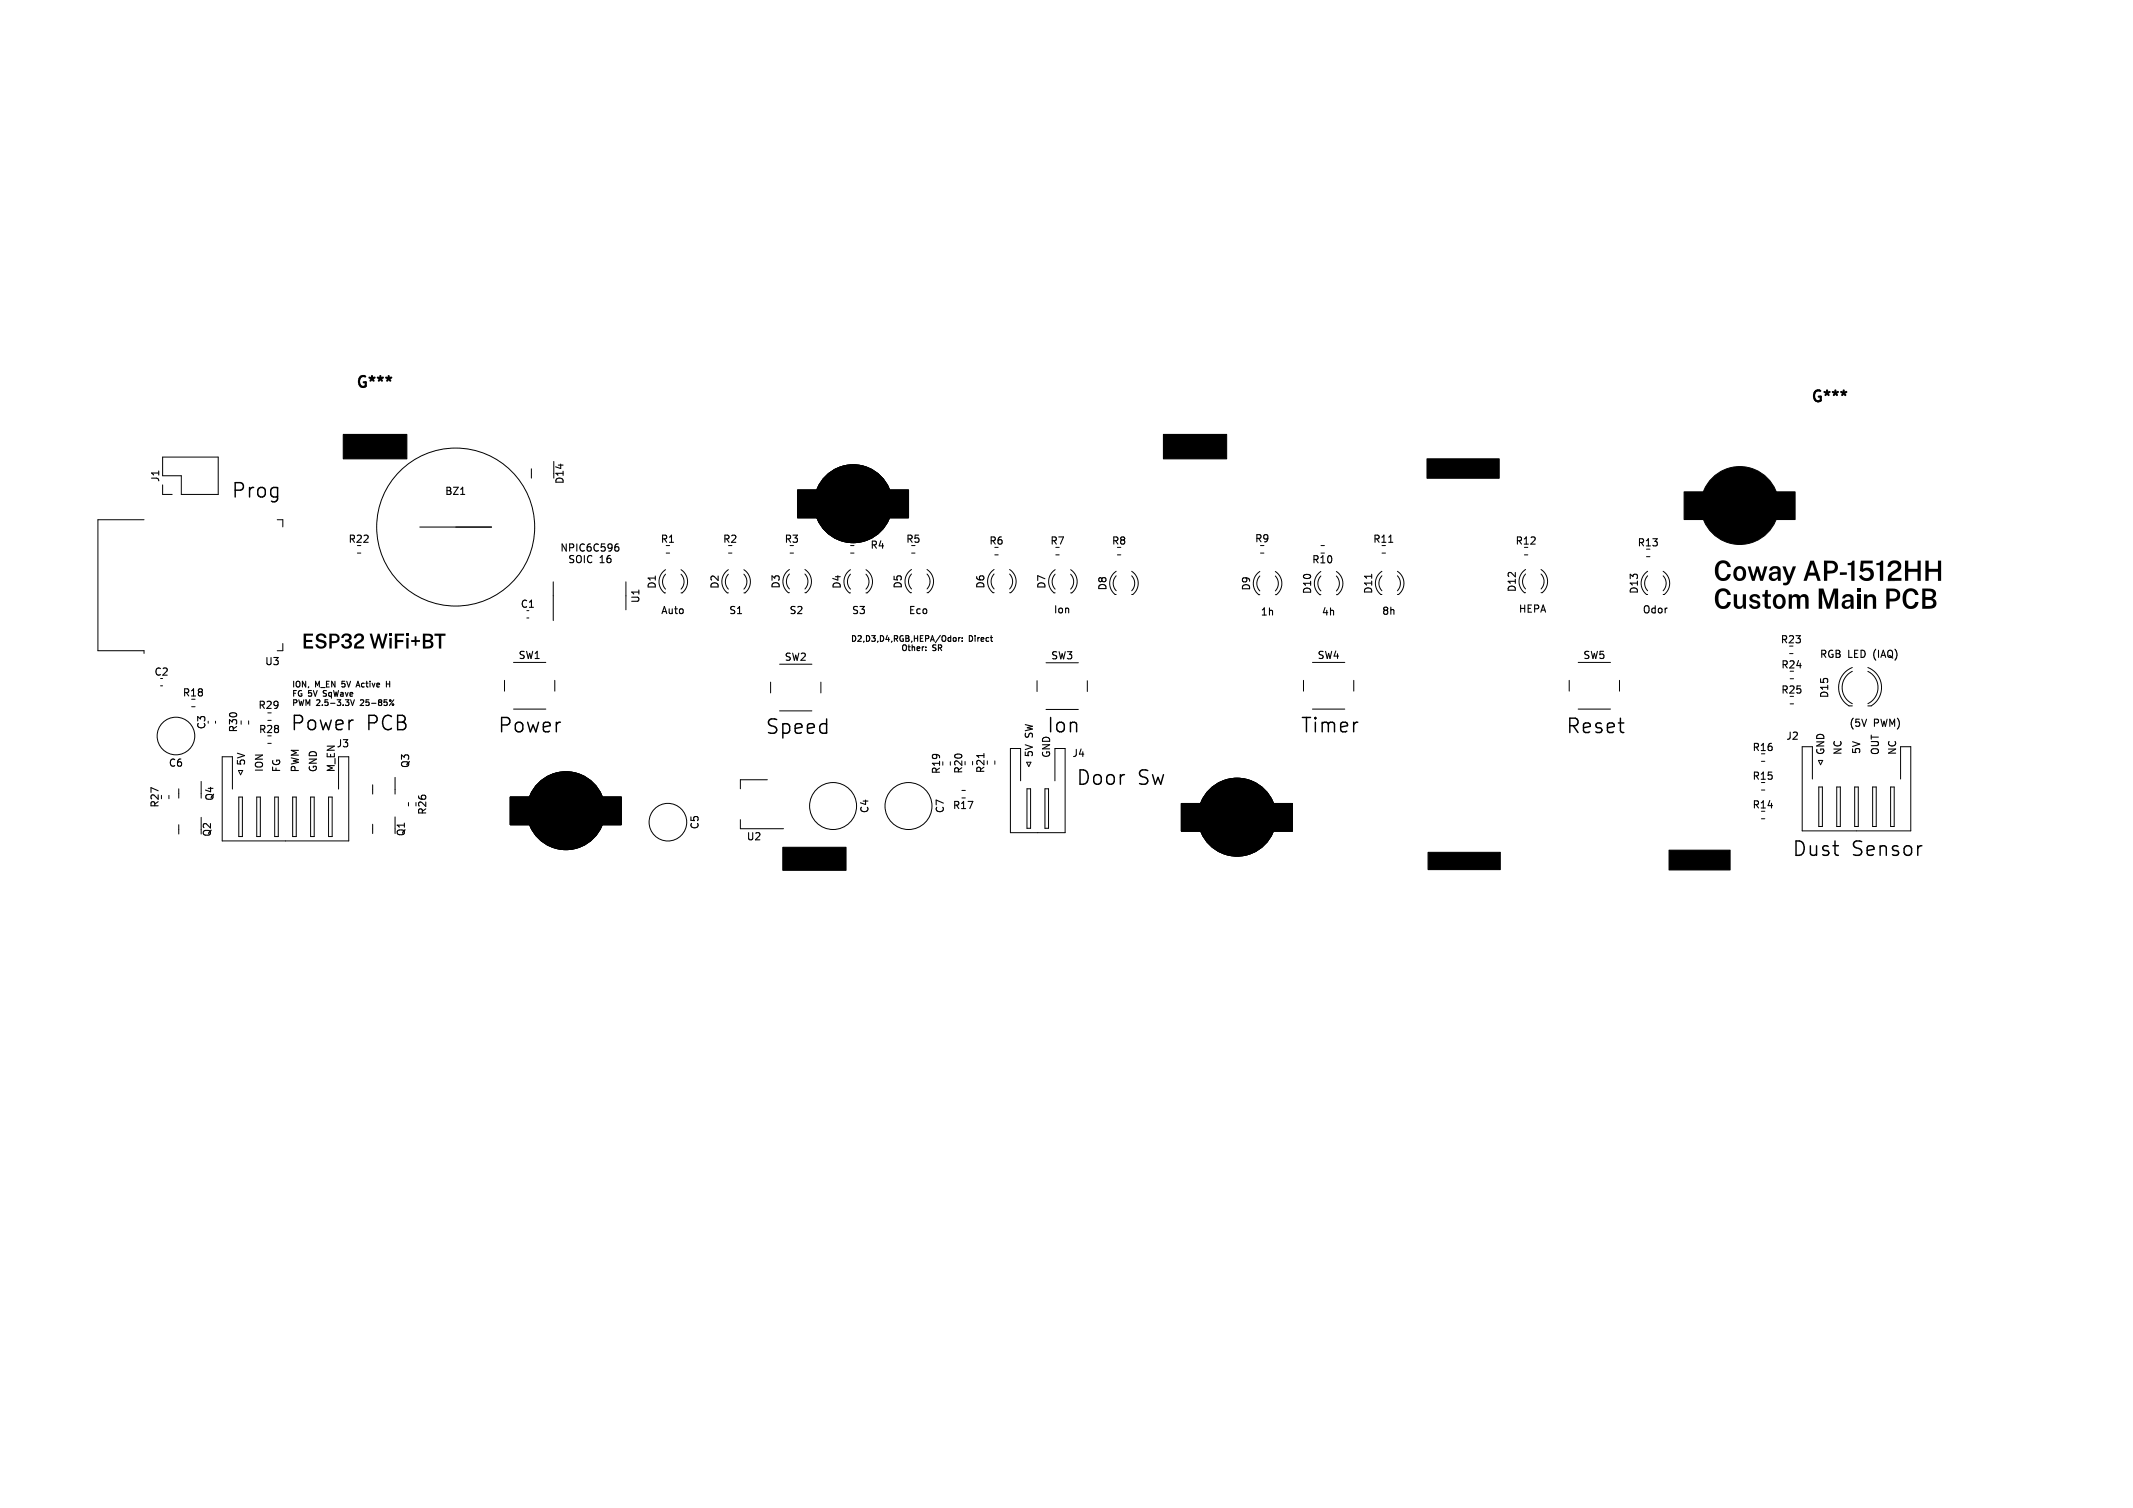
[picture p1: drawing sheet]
<svg xmlns="http://www.w3.org/2000/svg" width="297mm" height="210mm" viewBox="0 0 297 210" stroke-linecap="round" stroke-linejoin="round" font-family="sans-serif">
<defs><g id="words">
<g font-size="2.8">
<text x="32.2" y="69.6">Prog</text>
<text x="40.4" y="102">Power</text>
<text x="51" y="102">PCB</text>
<text x="69.3" y="102.3">Power</text>
<text x="106.5" y="102.5">Speed</text>
<text x="145.7" y="102.3">Ion</text>
<text x="181.1" y="102.3">Timer</text>
<text x="218" y="102.4">Reset</text>
<text x="149.8" y="109.6">Door</text>
<text x="158.4" y="109.6">Sw</text>
<text x="249.5" y="119.5">Dust</text>
<text x="257.8" y="119.5">Sensor</text>
</g>
<g font-size="2.1">
<text x="49.4" y="54.4">G***</text>
<text x="252" y="56.4">G***</text>
</g>
<g font-size="1.4">
<text x="22.4" y="67.2" transform="rotate(-90 22.4 67.2)">J1</text>
<text x="61.9" y="69.1">BZ1</text>
<text x="78.7" y="67.5" transform="rotate(-90 78.7 67.5)">D14</text>
<text x="48.4" y="75.8">R22</text>
<text x="77.9" y="77">NPIC6C596</text>
<text x="91.9" y="75.8">R1</text>
<text x="100.6" y="75.8">R2</text>
<text x="109.1" y="75.8">R3</text>
<text x="121.1" y="76.6">R4</text>
<text x="126.1" y="75.8">R5</text>
<text x="137.6" y="76">R6</text>
<text x="146.1" y="76">R7</text>
<text x="154.7" y="76">R8</text>
<text x="174.6" y="75.7">R9</text>
<text x="191.1" y="75.8">R11</text>
<text x="210.9" y="76">R12</text>
<text x="227.9" y="76.3">R13</text>
<text x="79" y="78.6">SOIC</text>
<text x="83.5" y="78.6">16</text>
<text x="91.5" y="82.1" transform="rotate(-90 91.5 82.1)">D1</text>
<text x="100.3" y="82.1" transform="rotate(-90 100.3 82.1)">D2</text>
<text x="108.8" y="82.1" transform="rotate(-90 108.8 82.1)">D3</text>
<text x="117.3" y="82.1" transform="rotate(-90 117.3 82.1)">D4</text>
<text x="125.8" y="82.1" transform="rotate(-90 125.8 82.1)">D5</text>
<text x="137.3" y="82.1" transform="rotate(-90 137.3 82.1)">D6</text>
<text x="145.8" y="82.1" transform="rotate(-90 145.8 82.1)">D7</text>
<text x="154.3" y="82.3" transform="rotate(-90 154.3 82.3)">D8</text>
<text x="174.3" y="82.4" transform="rotate(-90 174.3 82.4)">D9</text>
<text x="182.6" y="78.7">R10</text>
<text x="182.8" y="82.8" transform="rotate(-90 182.8 82.8)">D10</text>
<text x="191.3" y="82.8" transform="rotate(-90 191.3 82.8)">D11</text>
<text x="211.3" y="82.6" transform="rotate(-90 211.3 82.6)">D12</text>
<text x="228.3" y="82.8" transform="rotate(-90 228.3 82.8)">D13</text>
<text x="72.4" y="84.8">C1</text>
<text x="89.2" y="84.1" transform="rotate(-90 89.2 84.1)">U1</text>
<text x="92" y="85.7">Auto</text>
<text x="101.4" y="85.7">S1</text>
<text x="109.8" y="85.7">S2</text>
<text x="118.5" y="85.7">S3</text>
<text x="126.4" y="85.7">Eco</text>
<text x="146.6" y="85.6">Ion</text>
<text x="175.4" y="85.9">1h</text>
<text x="183.9" y="85.9">4h</text>
<text x="192.3" y="85.8">8h</text>
<text x="211.4" y="85.5">HEPA</text>
<text x="228.6" y="85.6">Odor</text>
<text x="247.8" y="89.8">R23</text>
<text x="21.4" y="94.3">C2</text>
<text x="36.8" y="92.8">U3</text>
<text x="72.1" y="92">SW1</text>
<text x="109.2" y="92.2">SW2</text>
<text x="146.3" y="92">SW3</text>
<text x="183.4" y="92">SW4</text>
<text x="220.4" y="92">SW5</text>
<text x="247.9" y="93.3">R24</text>
<text x="253.3" y="91.8">RGB</text>
<text x="257.3" y="91.8">LED</text>
<text x="261" y="91.8">(IAQ)</text>
<text x="25.3" y="97.2">R18</text>
<text x="28.8" y="101.7" transform="rotate(-90 28.8 101.7)">C3</text>
<text x="35.9" y="98.9">R29</text>
<text x="247.9" y="96.8">R25</text>
<text x="254.8" y="97.3" transform="rotate(-90 254.8 97.3)">D15</text>
<text x="257.4" y="101.4">(5V</text>
<text x="260.9" y="101.4">PWM)</text>
<text x="23.4" y="107">C6</text>
<text x="33.2" y="102.1" transform="rotate(-90 33.2 102.1)">R30</text>
<text x="34.3" y="106.7" transform="rotate(-90 34.3 106.7)">5V</text>
<text x="35.9" y="102.3">R28</text>
<text x="36.8" y="107.6" transform="rotate(-90 36.8 107.6)">ION</text>
<text x="39.2" y="107.7" transform="rotate(-90 39.2 107.7)">FG</text>
<text x="41.8" y="107.7" transform="rotate(-90 41.8 107.7)">PWM</text>
<text x="44.3" y="107.6" transform="rotate(-90 44.3 107.6)">GND</text>
<text x="46.8" y="104.3">J3</text>
<text x="46.8" y="107.7" transform="rotate(-90 46.8 107.7)">M_EN</text>
<text x="57.2" y="107.1" transform="rotate(-90 57.2 107.1)">Q3</text>
<text x="131.1" y="107.9" transform="rotate(-90 131.1 107.9)">R19</text>
<text x="134.2" y="107.9" transform="rotate(-90 134.2 107.9)">R20</text>
<text x="137.3" y="107.8" transform="rotate(-90 137.3 107.8)">R21</text>
<text x="144" y="105.6" transform="rotate(-90 144 105.6)">5V</text>
<text x="144" y="102.7" transform="rotate(-90 144 102.7)">SW</text>
<text x="146.4" y="105.6" transform="rotate(-90 146.4 105.6)">GND</text>
<text x="149.2" y="105.6">J4</text>
<text x="243.9" y="104.8">R16</text>
<text x="248.6" y="103.2">J2</text>
<text x="254.2" y="105.2" transform="rotate(-90 254.2 105.2)">GND</text>
<text x="256.6" y="105.2" transform="rotate(-90 256.6 105.2)">NC</text>
<text x="259.2" y="105.1" transform="rotate(-90 259.2 105.1)">5V</text>
<text x="261.8" y="105.3" transform="rotate(-90 261.8 105.3)">OUT</text>
<text x="264.2" y="105.2" transform="rotate(-90 264.2 105.2)">NC</text>
<text x="22.3" y="112.6" transform="rotate(-90 22.3 112.6)">R27</text>
<text x="29.9" y="111.6" transform="rotate(-90 29.9 111.6)">Q4</text>
<text x="59.6" y="113.6" transform="rotate(-90 59.6 113.6)">R26</text>
<text x="121.1" y="113.4" transform="rotate(-90 121.1 113.4)">C4</text>
<text x="131.6" y="113.4" transform="rotate(-90 131.6 113.4)">C7</text>
<text x="132.6" y="112.9">R17</text>
<text x="243.9" y="112.8">R14</text>
<text x="243.9" y="108.8">R15</text>
<text x="29.6" y="116.6" transform="rotate(-90 29.6 116.6)">Q2</text>
<text x="56.6" y="116.6" transform="rotate(-90 56.6 116.6)">Q1</text>
<text x="97.5" y="115.6" transform="rotate(-90 97.5 115.6)">C5</text>
<text x="103.9" y="117.2">U2</text>
</g>
<g font-size="1.1">
<text x="118.4" y="89.6">D2,D3,D4,RGB,HEPA/Odor:</text>
<text x="134.9" y="89.6">Direct</text>
<text x="40.6" y="95.9">ION,</text>
<text x="43.9" y="95.9">M_EN</text>
<text x="47.9" y="95.9">5V</text>
<text x="50.3" y="95.9">Active</text>
<text x="125.4" y="90.9">Other:</text>
<text x="129.9" y="90.9">SR</text>
<text x="40.6" y="97.2">FG</text>
<text x="40.6" y="98.5">PWM</text>
<text x="43" y="97.2">5V</text>
<text x="44.1" y="98.5">2.5-3.3V</text>
<text x="45.3" y="97.2">SqWave</text>
<text x="50.5" y="98.5">25-85%</text>
</g>
</g></defs>
<path d="M47.8 60.5h8.8v3.4h-8.8zM111.1 68.3h15.4v3.8h-15.4zM162 60.5h8.8v3.4h-8.8zM198.7 63.9h10v2.7h-10zM234.5 68.5h15.4v3.9h-15.4zM71 111h15.5v3.8h-15.5zM109 118h8.8v3.2h-8.8zM164.5 111.9h15.5v3.9h-15.5zM198.8 118.7h10.1v2.4h-10.1zM232.4 118.4h8.5v2.8h-8.5z" fill="#000" stroke="#000" stroke-width=".15"/>
<g fill="#000" stroke="#000" stroke-width=".14">
<circle cx="118.8" cy="70.1" r="5.4"/>
<circle cx="242.2" cy="70.4" r="5.4"/>
<circle cx="78.8" cy="112.9" r="5.4"/>
<circle cx="172.2" cy="113.8" r="5.4"/>
</g>
<g fill="none" stroke="#000" stroke-width=".15">
<path d="M64.1 68.9h.6M85.7 76.2l.3-.1 .2 .2-.1 .4h-.4M86.1 75.7l-.4 .1M191 80v.5M193.4 75.5h.5M48.8 97.5l.3 .8 .2-.8M49.6 95.7l.2-.8 .3 .8M49.7 95.4h.3M50.6 97.8l-.5 .5h.5M53.8 94.9v.8M53.8 95.3h.5M54.3 94.9v.8"/>
<path d="M54.6 98.1h.2l-.2 .1M54.8 97.5l-.6 .8M128.9 90.5v.1M128.9 90.1v.1M132.8 88.9l.1-.1 .2 .1v.4l-.3-.1zM133.5 88.8v.5M133.7 88.8l-.2 .1M134 89.2v.1M134 88.8v.1M137.9 88.8h.3M138.1 89.3h.1M137 104.9v.6"/>
</g>
<path d="M267.4 117.8h.2" fill="none" stroke="#000" stroke-width=".2"/>
<path d="M54.5 52.6l-.4 .1 .2 .3M257.1 54.6l-.4 .1 .2 .3" fill="none" stroke="#000" stroke-width=".3"/>
<g fill="none" stroke="#000" stroke-width=".14">
<path d="M20.1 72.4h-6.5v18.2h6.5v.4M22.6 63.7h7.8v5.2h-5.2v-2.6h-2.6zM22.6 67.5v1.4h1.4M38.6 72.4h.8v1M49.8 77h.4M58.4 73.4h10M74 65.3v1.3M77.1 64.3v2.3M92.7 80a1.5 1.5 0 0 0 0 2M92.7 79.3a1.99 1.99 0 0 0-.2 3.3h.2M92.8 77h.4M94.8 79.3a1.99 1.99 0 0 1 .2 3.3h-.2"/>
<path d="M94.8 80a1.5 1.5 0 0 1 0 2M101.4 80a1.5 1.5 0 0 0 0 2M101.4 79.3a1.99 1.99 0 0 0-.1 3.3h.1M101.4 77h.5M103.6 79.3a1.99 1.99 0 0 1 .1 3.3h-.1M103.6 80a1.5 1.5 0 0 1 0 2M109.9 79.9a1.5 1.5 0 0 0 0 2.1M109.9 79.3a1.99 1.99 0 0 0-.1 3.2h.1M110 77h.5M112.1 79.3a1.99 1.99 0 0 1 .1 3.2h-.1M112.1 79.9a1.5 1.5 0 0 1 0 2.1M118.4 80a1.5 1.5 0 0 0 0 2"/>
<path d="M118.4 79.3a1.99 1.99 0 0 0-.1 3.3h.1M118.4 77h.5M118.4 76h.5M120.6 79.3a1.99 1.99 0 0 1 .1 3.3h-.1M120.6 80a1.5 1.5 0 0 1 0 2M126.9 79.9a1.5 1.5 0 0 0 0 2.1M126.9 79.3a1.99 1.99 0 0 0-.1 3.2h.1M126.9 77h.5M129.1 79.3a1.99 1.99 0 0 1 .1 3.2h-.1M129.1 79.9a1.5 1.5 0 0 1 0 2.1M138.4 79.9a1.5 1.5 0 0 0 0 2.1M138.4 79.3a1.99 1.99 0 0 0-.1 3.2h.1"/>
<path d="M138.5 77.3h.5M140.6 79.3a1.99 1.99 0 0 1 .1 3.2h-.1M140.6 79.9a1.5 1.5 0 0 1 0 2.1M146.9 80a1.5 1.5 0 0 0 0 2M146.9 79.3a1.99 1.99 0 0 0-.1 3.3h.1M147 77.3h.5M149.1 79.3a1.99 1.99 0 0 1 .1 3.3h-.1M149.1 80a1.5 1.5 0 0 1 0 2M155.4 79.6a1.99 1.99 0 0 0-.1 3.2h.1M155.6 77.3h.5M157.6 79.6a1.99 1.99 0 0 1 .1 3.2h-.1M175.4 79.6a1.99 1.99 0 0 0-.1 3.2h.1"/>
<path d="M175.5 77h.5M177.6 79.6a1.99 1.99 0 0 1 .1 3.2h-.1M183.9 79.6a1.99 1.99 0 0 0-.1 3.2h.1M183.9 77h.5M183.9 76h.5M186.1 79.6a1.99 1.99 0 0 1 .1 3.2h-.1M192.4 79.6a1.99 1.99 0 0 0-.1 3.2h.1M192.4 77h.5M194.6 79.6a1.99 1.99 0 0 1 .1 3.2h-.1M212.3 77.3h.4M212.4 79.9a1.5 1.5 0 0 0 0 2.1M212.4 79.3a1.99 1.99 0 0 0-.1 3.2h.1"/>
<path d="M214.6 79.3a1.99 1.99 0 0 1 .1 3.2h-.1M214.6 79.9a1.5 1.5 0 0 1 0 2.1M229.3 77.5h.4M229.4 79.6a1.99 1.99 0 0 0-.1 3.2h.1M231.6 79.6a1.99 1.99 0 0 1 .1 3.2h-.1M22.4 95.5h.2M26.7 98.4h.5M39.4 89.6v1h-.8M70.3 94.7v1.6M71.5 98.8h4.5M71.5 92.3h4.5M73.4 86.1h.2"/>
<path d="M77 81v5.4M77.3 94.7v1.6M87.2 81v3.9M107.3 95v1.5M108.5 99h4.6M108.5 92.5h4.6M114.3 95v1.5M144.4 94.8v1.5M145.6 98.8h4.6M145.6 92.3h4.6M151.4 94.8v1.5M155.4 80.2a1.5 1.5 0 0 0 0 2.1"/>
<path d="M157.6 80.2a1.5 1.5 0 0 1 0 2.1M175.4 80.2a1.5 1.5 0 0 0 0 2.1M177.6 80.2a1.5 1.5 0 0 1 0 2.1M181.5 94.7v1.6M182.7 98.8h4.6M182.7 92.3h4.6M183.9 80.2a1.5 1.5 0 0 0 0 2.1M186.1 80.2a1.5 1.5 0 0 1 0 2.1M188.5 94.7v1.6M192.4 80.2a1.5 1.5 0 0 0 0 2.1M194.6 80.2a1.5 1.5 0 0 1 0 2.1M218.5 94.7v1.6"/>
<path d="M219.7 98.8h4.5M219.7 92.3h4.5M225.5 94.7v1.6M229.4 80.2a1.5 1.5 0 0 0 0 2.1M231.6 80.2a1.5 1.5 0 0 1 0 2.1M249.2 91h.5M249.3 94.5h.4M249.3 98h.4M257.9 93a2.99 2.99 0 0 0-1.9 2.5 2.99 2.99 0 0 0 1.5 2.8h.4M257.9 93.5a2.5 2.5 0 0 0-1.4 2.2 2.5 2.5 0 0 0 1.4 2.3M260.1 93.5a2.5 2.5 0 0 1 1.4 2.2 2.5 2.5 0 0 1-1.4 2.3M260.1 93a2.99 2.99 0 0 1 1.9 2.5 2.99 2.99 0 0 1-1.5 2.8h-.4"/>
<path d="M23.5 110.8v.4M24.9 109.8v1.3M24.9 114.8v1.3M28 108.8v2.3M28 113.8v2.3M30 100.4v.3M32.4 109.9v-4.5h-1.5v11.7h17.7v-11.7h-1.5v4.5M33.2 107.3h.6l-.3 .6zM33.3 111h.4v5.5h-.4zM34.6 100.4v.5M35.7 111h.6v5.5h-.6zM37.3 100.3h.5"/>
<path d="M37.3 103.5h.5M38.3 111h.4v5.5h-.4zM40.7 111h.6v5.5h-.6zM43.3 111h.4v5.5h-.4zM45.7 111h.6v5.5h-.6zM51.9 109.3v1.3M51.9 114.8v1.3M55 108.3v2.3M55 113.8v2.3M56.9 111.8v.4M57.9 111.8v.4M103.1 114.1v1.3h6"/>
<path d="M106.8 108.6h-3.7v1.2M132.3 106.1v.5M133.9 110.1h.5M133.9 111.1h.5M135.4 106v.5M138.5 106v.4M142.1 108.7v-4.5h-1.4v11.8h7.6v-11.8h-1.4v4.5M142.9 106.1h.6l-.3 .7zM143 109.8h.5v5.6h-.5zM145.5 109.8h.5v5.6h-.5zM245.3 106h.4M245.3 114h.4"/>
<path d="M245.3 110h.4M252.4 108.5v-4.5h-1.5v11.7h15.2v-11.7h-1.5v4.5M253.2 105.9h.6l-.3 .6zM253.2 109.6h.6v5.5h-.6zM255.8 109.6h.5v5.5h-.5zM258.2 109.6h.5v5.5h-.5zM260.7 109.6h.5v5.5h-.5zM263.3 109.6h.5v5.5h-.5z"/>
<circle cx="63.4" cy="73.4" r="11"/>
<circle cx="24.5" cy="102.5" r="2.62"/>
<circle cx="93" cy="114.5" r="2.62"/>
<circle cx="116" cy="112.2" r="3.3"/>
<circle cx="126.5" cy="112.2" r="3.3"/>
</g>
<g fill="#000">
<path d="M239.1 78.4a1.08 1.08 0 0 1 1.2-.3 1.08 1.08 0 0 1 .7 .9h-.4a.66 .66 0 0 0-.8-.6 .66 .66 0 0 0-.5 .8 .99 .99 0 0 0 .6 1.3l.5-.2 .1-.3 .5-.1a1.12 1.12 0 0 1-1.3 1 1.12 1.12 0 0 1-.9-1.3v-.6zM241.6 79.1a.93 .93 0 0 1 1.2-.1 .93 .93 0 0 1 .3 1.1 .89 .89 0 0 1-1 .8 .89 .89 0 0 1-.7-1h.4a.46 .46 0 0 0 .2 .6 .46 .46 0 0 0 .6-.2 .7 .7 0 0 0-.4-1.1l-.3 .2-.1 .5h-.4zM243.4 78.9h.4l.4 1.3 .3-1.1a.24 .24 0 0 1 .1-.2 .24 .24 0 0 1 .3 .1l.4 1.2 .4-1.3h.4l-.5 1.7a.26 .26 0 0 1-.3 .3h-.2l-.4-1.3-.3 .8a.36 .36 0 0 1-.1 .4 .36 .36 0 0 1-.3 .1zM246.6 79a.84 .84 0 0 1 1-.1 .84 .84 0 0 1 .3 1v1h-.1a.23 .23 0 0 1-.3-.3 .67 .67 0 0 1-.7 .3 .67 .67 0 0 1-.5-.6h.4a.45 .45 0 0 0 .6 .2 .45 .45 0 0 0 .2-.6l-.7 .1-.1 .3h-.4a.94 .94 0 0 1 1.2-.7 .39 .39 0 0 0-.3-.4 .39 .39 0 0 0-.5 .3l-.3-.1zM248.2 78.9h.4l.5 1.3 .5-1.3h.5l-.7 1.7a1 1 0 0 1-1 .9h-.1v-.3h.2a.42 .42 0 0 0 .4-.3 .42 .42 0 0 0-.1-.5zM252.1 78.1h.5l.9 2.8h-.4l-.3-.7h-1l-.2 .7h-.5l.4-1.2h1.2l-.4-1.1-.4 1.1h-.4zM254 78.1h.6a.95 .95 0 0 1 1.2 .4 .95 .95 0 0 1-.2 1.2l-.4 .1-.8 .1v1h-.4v-2.5h.4v1.1h.4a.55 .55 0 0 0 .7-.6 .55 .55 0 0 0-.8-.5h-.7zM259.1 78.1h1.7v.4h-1.3l-.1 .7a.97 .97 0 0 1 1.6 .7 .97 .97 0 0 1-1.4 1 .93 .93 0 0 1-.7-.7 .28 .28 0 0 1 .3-.1 .28 .28 0 0 1 .2 .2 .58 .58 0 0 0 .9 .1 .58 .58 0 0 0-.1-.9 .58 .58 0 0 0-.8 .2l-.2-.1a.25 .25 0 0 1-.2-.1 .25 .25 0 0 1 0-.3zM263.1 78.3a.96 .96 0 0 1 1.6 .5 1.05 1.05 0 0 1-.8 1.1 .66 .66 0 0 0-.5 .6h1.4v.4h-1.9v-.5a1.59 1.59 0 0 1 1.1-1.1 .47 .47 0 0 0 .1-.8 .47 .47 0 0 0-.7 .1l-.2 .3h-.4l.1-.3zM265.3 78.1h.4v1.1h1.3v-1.1h.4v2.8h-.4v-1.3h-1.3v1.3h-.4zM268.1 78.1h.5v1.1h1.2v-1.1h.5v2.8h-.5v-1.3h-1.2l-.1 1.3h-.4zM42.3 88.2h1.3v.3h-1v.6h.9v.3h-.9v.6h1v.3h-.8a.37 .37 0 0 1-.5-.1z"/>
<path d="M44.2 88.4a.78 .78 0 0 1 1.2 .4h-.3a.38 .38 0 0 0-.4-.3 .38 .38 0 0 0-.3 .4l.3 .2a.66 .66 0 0 1 .8 .7 .66 .66 0 0 1-1 .5l-.3-.1-.2-.3-.1-.2h.3a.43 .43 0 0 0 .5 .4 .43 .43 0 0 0 .4-.5l-.4-.2a.63 .63 0 0 1-.6-.3 .63 .63 0 0 1 .1-.7zM45.9 88.2h.4a.82 .82 0 0 1 .9 .4 .7 .7 0 0 1-.1 .8 .7 .7 0 0 1-.7 .2h-.2v.7h-.3v-1.8h.3v.8h.3a.41 .41 0 0 0 .5-.4 .41 .41 0 0 0-.6-.4h-.5zM47.7 88.4a.73 .73 0 0 1 .8-.2 .73 .73 0 0 1 .5 .7l-.4 .3a.6 .6 0 0 1 .4 .8 .6 .6 0 0 1-.8 .3h-.2a.62 .62 0 0 1-.5-.6h.3a.39 .39 0 0 0 .5 .4 .39 .39 0 0 0 .2-.6l-.1-.1a.24 .24 0 0 1-.4-.2l.1-.1a.37 .37 0 0 0 .4-.1 .37 .37 0 0 0 0-.4 .44 .44 0 0 0-.7 .2l-.3 .1zM49.5 88.4a.69 .69 0 0 1 1.1 .1 .69 .69 0 0 1-.4 1l-.4 .2-.1 .3h1v.3h-1.3a.78 .78 0 0 1 .6-1 .37 .37 0 0 0 .3-.4 .37 .37 0 0 0-.3-.4l-.2 .1a.39 .39 0 0 1-.5 .3zM51.5 88.2h.3l.4 1.5 .3-1a.36 .36 0 0 1 .4-.4l.4 1.4 .3-1.4h.4l-.5 1.6a.28 .28 0 0 1 0 .3 .28 .28 0 0 1-.4 .1l-.4-1.4-.3 1.2a.19 .19 0 0 1-.2 .2 .19 .19 0 0 1-.2-.2zM54.2 88.8h.3v1.5h-.3zM54.2 88.2h.3v.4h-.3zM55 88.2h1.3v.3h-1v.6h.8v.3h-.8v.9h-.3zM56.6 88.8h.3v1.5h-.3zM56.6 88.2h.3v.4h-.3zM57.7 88.6h.3v.5h.5v.3h-.5v.5h-.2v-.5h-.5v-.3h.4zM58.9 88.2h.5a.65 .65 0 0 1 .7 .2 .65 .65 0 0 1 .1 .7l-.2 .2a.55 .55 0 0 1 .3 .6 .55 .55 0 0 1-.7 .4h-.3a.28 .28 0 0 1-.4-.1v-.8h.3v.6h.3a.35 .35 0 0 0 .5-.3 .35 .35 0 0 0-.5-.3h-.6v-.9h.3v.6a.49 .49 0 0 0 .8-.4l-.3-.2h-.8z"/>
<path d="M60.5 88.2h1.5v.3h-.6v1.8h-.3v-1.8h-.6zM239.1 82.2a1.09 1.09 0 0 1 1.2-.2 1.09 1.09 0 0 1 .7 .9l-.5-.1a.63 .63 0 0 0-.7-.5 .63 .63 0 0 0-.5 .8 1.03 1.03 0 0 0 .6 1.3l.4-.2 .2-.4h.5a1.1 1.1 0 0 1-1.2 1 1.1 1.1 0 0 1-1-1.1v-.9zM241.4 82.8h.5v1.1a.43 .43 0 0 0 .4 .6 .43 .43 0 0 0 .4-.6v-1.1h.4v2h-.2a.25 .25 0 0 1-.2-.4 .71 .71 0 0 1-.9 .3 .71 .71 0 0 1-.4-.9zM243.8 82.9a.82 .82 0 0 1 1.3 .4h-.4a.34 .34 0 0 0-.4-.3 .34 .34 0 0 0-.2 .5l.3 .1a.64 .64 0 0 1 .7 .6 .64 .64 0 0 1-.8 .6 .75 .75 0 0 1-.8-.6h.4a.42 .42 0 0 0 .4 .3 .42 .42 0 0 0 .4-.3l-.1-.2-.3-.1a.61 .61 0 0 1-.6-.3 .61 .61 0 0 1 .1-.7zM245.8 82.2h.3v.6h.5v.3h-.5l.1 .8a.34 .34 0 0 0 .1 .5h.3v.3a.56 .56 0 0 1-.7 0 .56 .56 0 0 1-.2-.7v-.9h-.3v-.3h.3zM247.1 83a.94 .94 0 0 1 1.2-.1 .94 .94 0 0 1 .3 1.1 .89 .89 0 0 1-1 .8 .89 .89 0 0 1-.7-1h.4a.47 .47 0 0 0 .4 .6 .47 .47 0 0 0 .5-.5 .54 .54 0 0 0-.1-.6 .54 .54 0 0 0-.5-.2l-.3 .4v.3h-.4v-.4zM249.1 82.8h.4v.2a.68 .68 0 0 1 1.1 0 .68 .68 0 0 1 .9-.2 .68 .68 0 0 1 .3 .8v1.2h-.4v-1.2a.37 .37 0 0 0-.4-.5 .37 .37 0 0 0-.3 .5v1.2h-.5v-.9a.56 .56 0 0 0-.2-.7 .44 .44 0 0 0-.4 .1 .44 .44 0 0 0-.1 .5v1h-.4zM253.2 82h.7l.7 2.1 .7-2.1h.6v2.8h-.4v-2.2l-.7 2.2h-.4l-.7-2.2v2.2h-.5zM256.2 79.7h1v.3l-1 .1zM256.7 83a.85 .85 0 0 1 1.4 .2v1.6h-.4v-.4a.66 .66 0 0 1-.7 .4 .66 .66 0 0 1-.6-.6h.5a.42 .42 0 0 0 .5 .3 .42 .42 0 0 0 .3-.5v-.2a.63 .63 0 0 0-.8 .3v.1h-.5a.98 .98 0 0 1 1.2-.7 .38 .38 0 0 0-.3-.5 .38 .38 0 0 0-.4 .3h-.4zM257.3 78.4a.64 .64 0 0 0 .7-.3h.2v2.8h-.4v-2.2h-.5zM258.6 82h.4v.4h-.4z"/>
<path d="M259.5 82.8h.5v.2a.71 .71 0 0 1 .9-.2 .71 .71 0 0 1 .3 .9v1.1h-.4v-1.1a.42 .42 0 0 0-.4-.6 .42 .42 0 0 0-.4 .6v1.1h-.4zM261.3 78.4a.56 .56 0 0 0 .6-.3h.3v2.8h-.4v-2.2h-.5zM262.7 82h.7a.93 .93 0 0 1 1.2 .9 .93 .93 0 0 1-1.2 .9h-.3v1h-.4v-2.5h.4v1.1a.8 .8 0 0 0 1.1-.5 .54 .54 0 0 0-.8-.6h-.7zM265.3 82.3a1.09 1.09 0 0 1 1.1-.3 1.09 1.09 0 0 1 .7 .9h-.4a.62 .62 0 0 0-.7-.6 .62 .62 0 0 0-.6 .8 1.19 1.19 0 0 0 .5 1.3 .61 .61 0 0 0 .8-.6h.4a1.1 1.1 0 0 1-1.2 1 1.1 1.1 0 0 1-1-1.1l.1-.8zM267.7 82h.9a.73 .73 0 0 1 .9 .4 .73 .73 0 0 1-.4 .9 .74 .74 0 0 1 .5 .9 .74 .74 0 0 1-.9 .6h-1v-1.3h.4v.9h.3a.49 .49 0 0 0 .6-.1 .49 .49 0 0 0 .1-.6l-.3-.1-1.1-.1v-1.2h.4v.9l.4-.1a.44 .44 0 0 0 .6-.3 .44 .44 0 0 0-.5-.5h-.9z"/>
</g>
<path d="M258.8 82.8v2" fill="none" stroke="#000" stroke-width=".44"/>
<use href="#words"/>
</svg>
